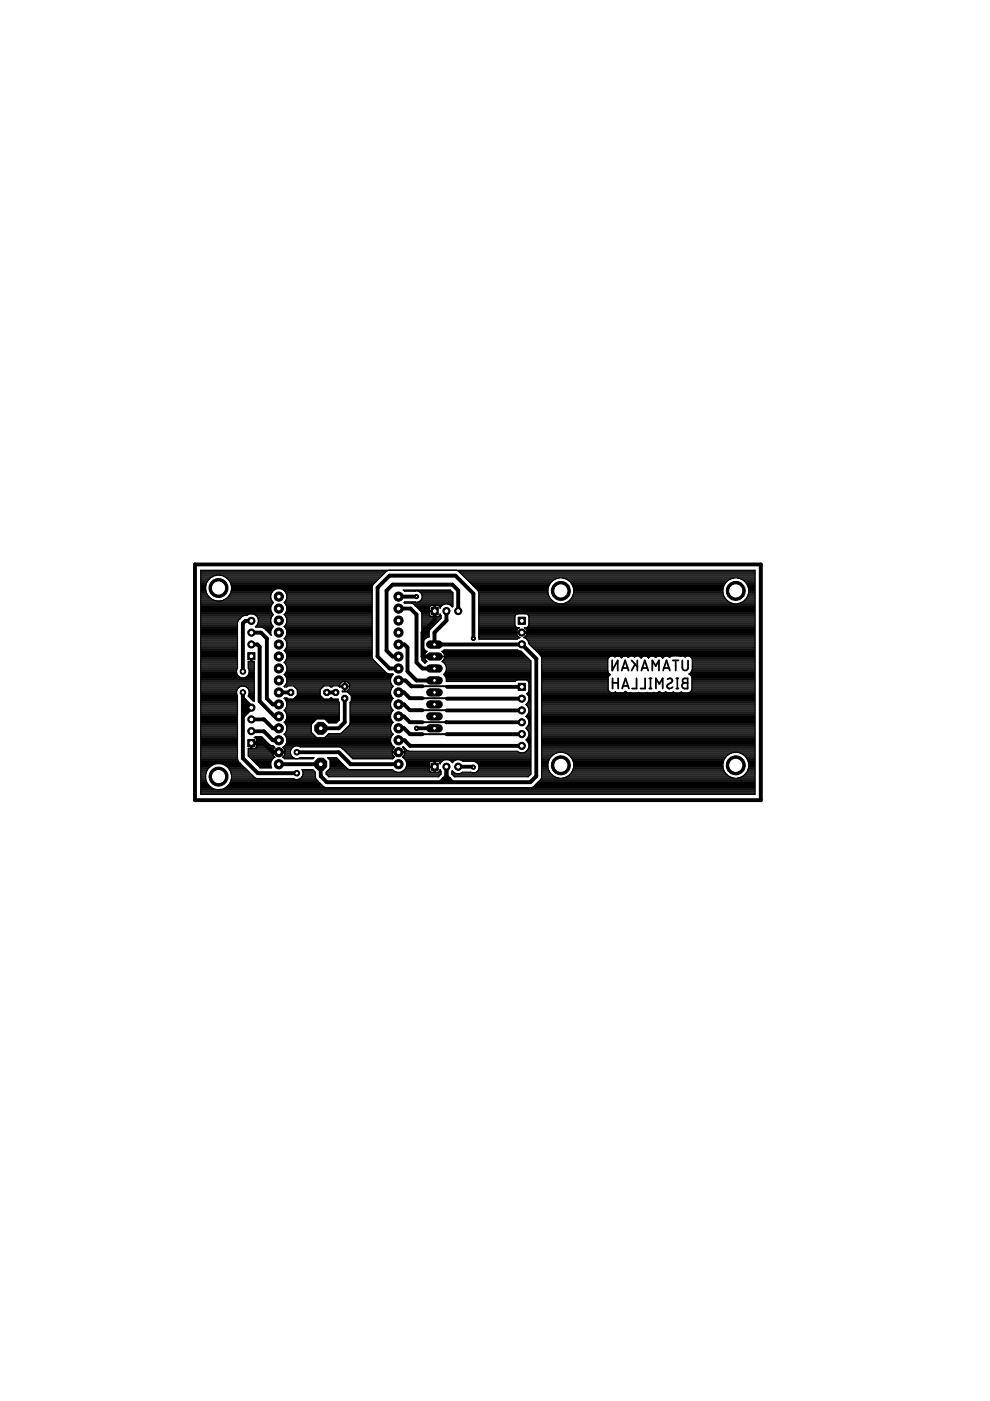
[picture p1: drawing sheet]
<svg xmlns="http://www.w3.org/2000/svg" width="210mm" height="297mm" viewBox="0 0 210 297" stroke-linecap="round" stroke-linejoin="round" font-family="sans-serif">
<g fill="none" stroke="#000" stroke-width=".38">
<path d="M129.8 140v2.2l1.2-2.2v2.2M129.9 144.8h1.2M129.9 143.8v2.2M131.1 143.8v2.2M131.8 142.2l.7-2.2 .8 2.2M131.9 146l.7-2.2 .7 2.2M132 141.6h1.1M132.1 145.4h1.1M133.9 140l1.2 1.3M134.6 140.8l-.7 1.4M135 143.8v2.2h-1M135.1 140v2.2"/>
<path d="M136 142.2l.7-2.2 .7 2.2M136.2 141.6h1.1M136.8 143.8v2.2h-1M137.7 146h.5M137.7 143.8h.5M137.9 143.8v2.2M138.3 142.2v-2.2l.7 1.2 .7-1.2v2.2M139.1 146v-2.2l.7 1.2 .7-1.2v2.2M140.6 142.2l.7-2.2 .7 2.2M140.8 141.6h1M141.5 144a.54 .54 0 0 1 .9-.1 .54 .54 0 0 1-.1 .8l-.6 .4a.54 .54 0 0 0-.1 .8 .54 .54 0 0 0 .8-.1l.2-.1M142.7 140h1.1"/>
<path d="M143.3 140v2.2M143.4 146h.4M143.4 143.8h.4M143.6 143.8v2.2M144.7 140v1.6a.6 .6 0 0 0 .6 .6 .6 .6 0 0 0 .6-.6v-1.6M144.9 143.9l.9-.1v2.2h-.6a.6 .6 0 0 1-.6-.6 .6 .6 0 0 1 .6-.6l-.3-.1-.2-.3zM145.2 144.8h.6"/>
</g>
<g fill="none" stroke="#000" stroke-width=".83">
<path d="M41.3 119.7h120v50h-120zM53.3 131.6h-1.3l-.5 .6v10.2M53.3 134.1h2l1.3 1.3v12.7l1.2 1.3h1.3M53.3 136.6h1.3l.5 .5v11.6l3.1 3.2h.9M84.5 129h2.5l1.3 1.3v10.2l1.3 1.2h2.5M84.5 136.7h1.3l.6 .6v5.1l1.9 1.9h3.8M84.5 126.5h3.8M92.2 129.6v1.9l-2.6 2.6v5.1h2.5M94.7 129.6v2l-2.6 2.5v2.6l18.5-.1 3.1 3.1v24.9l-1.3 1.2h-43.1l-1.3-1.2v-2.6h-8.9M97.2 129.6v-4.4l-1.3-1.2h-12.7l-1.2 1.2v12.7l1.2 1.3h1.3M100.4 135.4v-9.5l-3.8-3.9h-14l-2.5 2.6v14.6l2.5 2.5h1.9M51.5 146.8v14l3.2 3.1h8.2"/>
<path d="M51.5 148.3l1.8 1.7M51.5 148.1l1.8 1.8v.2l-1.8 1.8M51.5 149.4h1.1l.7 .6M51.6 150h1.7M52.7 150l-1.2 1.3M53.2 157.6l2.7-.1 1.9 2h1.3M53.3 150l-1.8 1.8M53.3 152.5h2.7l1.8 1.9h1.3M53.3 155h.1M53.3 155h2.6l1.9 2h1.3M59.1 146.8h2.6M62.9 159.5h8.9l2.6 2.5h10.1"/>
<path d="M69.3 146.8h1.9M73.1 148.1v5l-1.3 1.3h-3.8M84.5 149.4h1.2l1.2 1.2h2.7M84.5 144.3h1.5l1.2 1.2h2.4M84.5 154.4h1.2l1.2 1.3h2.7M84.5 157h1.3l1.2 1.1h23.6M84.5 146.8h1.2l1.2 1.2h2.7M84.5 151.9h1.2l1.2 1.2h2.7M88.3 154.4h3.8M94.7 153.1h.1M94.7 153.1h15.9M94.7 150.6h15.9"/>
<path d="M94.7 148.1h15.9M94.8 145.6h15.8M110.6 155.6l-15.9 .1M93.4 165.8l1.3-1.2 1.2 1.2M94 165.2h1.3l-.6 .6M94.7 162.6v2.5M97.2 162.6l3.2 .1"/>
</g>
<g fill="none" stroke="#000" stroke-width=".25">
<path d="M42.6 129.5h14.8M42.6 135h7.8M42.6 127.9h15.2M42.6 127.7h15.3M42.6 120.9h117.5v47.5h-117.5zM42.6 130.1h15.2M42.6 124.8h1M42.6 133h7.8M42.6 127.4h15.1M42.6 122.6h2M42.6 139.9h7.8M42.6 139.7h7.8"/>
<path d="M42.6 139.4h7.8M42.6 139.2h7.8M42.6 139h7.8M42.6 138.8h7.8M42.6 138.6h7.8M42.6 138.3h7.8M42.6 138.1h7.8M42.6 137.9h7.8M42.6 137.7h7.8M42.6 137.4h7.8M42.6 137.2h7.8M42.6 137h7.8"/>
<path d="M42.6 136.8h7.8M42.6 136.5h7.8M42.6 136.3h7.8M42.6 136.1h7.8M42.6 135.9h7.8M42.6 135.7h7.8M42.6 135.4h7.8M42.6 135.2h7.8M42.6 134.8h7.8M42.6 134.6h7.8M42.6 134.3h7.8M42.6 134.1h7.8"/>
<path d="M42.6 133.9h7.8M42.6 133.7h7.8M42.6 133.5h7.8M42.6 133.2h7.8M42.6 132.8h7.8M42.6 132.6h7.8M42.6 132.3h7.8M42.6 132.1h7.8M42.6 131.9h7.8M42.6 131.7h7.9M42.6 131.4h8M42.6 131.2h8.2"/>
<path d="M42.6 131h8.4M42.6 130.8h8.7M42.6 130.6h9M42.6 130.3h9.9M42.6 129.9h15M42.6 129.7h14.9M42.6 129.2h14.8M42.6 129h14.8M42.6 128.8h14.8M42.6 128.6h14.9M42.6 128.3h15M42.6 128.1h15.1"/>
<path d="M42.6 127.2h2.7M42.6 127h2.3M42.6 126.8h2M42.6 126.6h1.7M42.6 126.3h1.5M42.6 126.1h1.4M42.6 125.9h1.3M42.6 125.7h1.2M42.6 125.5h1.1M42.6 125.2h1M42.6 125h1M42.6 124.6h1"/>
<path d="M42.6 124.3h1M42.6 124.1h1M42.6 123.9h1.1M42.6 123.7h1.2M42.6 123.4h1.3M42.6 123.2h1.4M42.6 123h1.5M42.6 122.8h1.7M42.6 122.3h2.3M42.6 122.1h2.7M42.6 121.9h38.6M42.6 121.7h38.8"/>
<path d="M42.6 121.5h39M42.6 121.2h39.2M42.6 121h39.5M44.1 123a2.83 2.83 0 0 0 0 3.4M44.1 126.4l1.2 .8M45.3 127.2l.7 .2M47.4 122.1l1.1 .9M47.4 122.1a2.77 2.77 0 0 0-3.3 .9M47.4 127.2l-.7 .2M47.4 122.1h33.5M47.4 127.2h10.2M47.8 122.3h32.9"/>
<path d="M47.8 127h9.7M48.1 122.6h32.4M48.1 126.8h9.3M48.3 126.6h9.1M48.3 122.8h32M48.5 123a2.75 2.75 0 0 1 0 3.4M48.5 126.4l-1.1 .8M48.5 126.3h8.9M48.5 123h31.5M48.7 123.2h31.1M48.7 126.1h8.7M48.8 123.4h30.8"/>
<path d="M48.8 125.9h8.7M48.9 125.7h8.7M48.9 123.7h30.5M49 123.9h30.1M49 125.5h8.8M49 125.2h9M49 124.1h30M49.1 124.8h29.8M49.1 125h9.2M49.1 124.6h29.8M49.1 124.3h29.8M50.8 131.2h.1"/>
<path d="M53 130.2l-.7 .3-.9 .2-.9 .8-.1 .4v9.7l-.2 .5M53.2 139.9h.2M53.2 139.7h.2M53.2 139.4h.2M53.6 130.2l.5 .2 .4 .4M54.1 130.3h3.9M54.3 132.8h3.6M54.3 130.6h3.4M54.5 132.6h3.2M54.5 130.8a1.5 1.5 0 0 1-.4 2.1l3.7 .1M54.5 130.8h3.1M54.6 132.3h3"/>
<path d="M54.7 131h2.8M54.7 132.1h2.8M54.7 131.2h2.7M54.8 131.9h2.6M54.8 131.7h2.6M54.8 131.4h2.6M55.5 133l.8 .5M56 133.2h1.6M56.3 133.5h1.3M56.3 133.5h.1M56.5 133.7h.9M56.7 133.9h.7"/>
<path d="M56.9 134.1h.5M57.1 134.3h.3M57.4 134.6h.1M57.4 131.2v.7l.6 .9a1.56 1.56 0 0 0-.5 1.9l-1.2-1.2M58.8 124.8a1.69 1.69 0 0 0-1.4 1.2 1.69 1.69 0 0 0 .6 1.8 1.63 1.63 0 0 0 0 2.5l-.6 .9M59.5 124.8a1.7 1.7 0 0 1 1.3 1.2 1.7 1.7 0 0 1-.6 1.8 1.63 1.63 0 0 1 0 2.5l.6 .9M60 125h18.9M60.2 125.2h18.7M60.3 137.9h18.6M60.3 130.3h18.6M60.3 135.4h18.6M60.3 132.8h18.6"/>
<path d="M60.3 127.7h18.6M60.4 127.9h18.5M60.4 133h18.5M60.4 135.2h18.5M60.4 130.1h18.5M60.4 138.1h18.5M60.5 125.5h18.4M60.5 137.7h18.4M60.5 130.6h18.4M60.5 135.7h18.4M60.5 132.6h18.4M60.6 132.5l-.4 .3a1.63 1.63 0 0 1 0 2.6l.4 .3"/>
<path d="M60.6 135.7l.2 .6M60.6 127.4h18.3M60.6 135h18.3M60.6 133.2h18.3M60.6 128.1h18.3M60.6 138.3h18.3M60.6 129.9h18.3M60.6 137.4h18.3M60.6 130.8h18.3M60.6 125.7h18.3M60.6 135.9h18.3M60.6 132.3h18.3"/>
<path d="M60.6 127.2h18.3M60.7 139.9h18.4M60.7 128.3h18.2M60.7 138.6h18.2M60.7 134.8h18.2M60.7 133.5h18.2M60.7 129.7h18.2M60.7 125.9h18.2M60.7 137.2h18.2M60.7 136.1h18.2M60.7 132.1h18.2M60.7 131h18.2"/>
<path d="M60.7 139.7h18.3M60.7 128.6h18.2M60.7 127h18.2M60.8 134.6h18.1M60.8 133.7h18.1M60.8 129.5h18.1M60.8 138.8h18.1M60.8 126.1h18.1M60.8 131.2v.7l-.2 .6M60.8 136.3v.7M60.8 137l-.6 .9a1.63 1.63 0 0 1 0 2.6l.4 .3M60.8 139.4h18.1"/>
<path d="M60.8 139.2h18.1M60.8 139h18.1M60.8 137h18.1M60.8 136.8h18.1M60.8 136.5h18.1M60.8 136.3h18.1M60.8 134.3h18.1M60.8 134.1h18.1M60.8 133.9h18.1M60.8 131.9h18.1M60.8 131.7h18.1M60.8 131.4h18.1"/>
<path d="M60.8 131.2h18.1M60.8 129.2h18.1M60.8 129h18.1M60.8 128.8h18.1M60.8 126.8h18.1M60.8 126.6h18.1M60.8 126.3h18.1M78.9 124.4v15l.2 .4 2.9 2.9 1.4 .3M82.4 120.9l-.4 .2-2.9 2.9-.2 .4M85.6 125.2h10M85.7 127.7h10.3M87.3 127.9l.7 .5"/>
<path d="M87.7 128.1h6.6M88 128.3h5.8M88 128.4h.1M88 128.4l1 .9M88.1 127.7l-2.3-.1-.2 .2 .2 .1h10.2M88.2 128.6h2.9M88.4 128.8h2.6M88.6 129h2.4M88.9 129.2h2.1M88.9 125.5h6.9M89 129.3l.3 .4M89 129.3h.1"/>
<path d="M89 127.4h7M89.2 125.7h6.8M89.3 127.2h6.7M89.3 129.7l.2 .4v9.9l.6 .6M89.3 129.7h2.7M89.3 125.9h6.7M89.4 129.9h1.6M89.4 127h6.6M89.5 130.1h1.5M89.5 133h2.1M89.5 139.9h.7M89.5 139.7h.6"/>
<path d="M89.5 139.4h.5M89.5 139.2h2.6M89.5 139h.5M89.5 138.8h.5M89.5 138.6h.6M89.5 138.3h.8M89.5 138.1h1M89.5 137.9h.7M89.5 137.7h.5M89.5 137.4h.3M89.5 137.2h.2M89.5 137h.1"/>
<path d="M89.5 136.8h.1M89.5 136.5h.1M89.5 136.3h.1M89.5 136.1h.2M89.5 135.9h.3M89.5 135.7h.4M89.5 135.4h.6M89.5 135.2h.9M89.5 134.8h1.5M89.5 134.6h1.5M89.5 134.3h1.5M89.5 134.1h1.5"/>
<path d="M89.5 133.9h1.5M89.5 133.7h1.6M89.5 133.5h1.7M89.5 133.2h1.9M89.5 132.8h2.3M89.5 132.6h2.6M89.5 132.3h2.8M89.5 132.1h3M89.5 131.9h3.2M89.5 131.7h3.4M89.5 131.4h3.7M89.5 131.2h3.9"/>
<path d="M89.5 131h4M89.5 130.8h4M89.5 130.6h1.6M89.5 130.3h1.5M89.5 126.1h6.5M89.5 126.8h6.5M89.5 126.6h6.5M89.5 126.3h6.5M89.6 136.3v.7M89.6 137l.3 .6 .7 .5M90 139.1h.1M90 139.1h2.1v.2h-2.1l.1 .4"/>
<path d="M90.1 139.7l.5 .6-.6 .2M90.6 138.1l-.5 .4-.1 .6M90.9 135l-.6 .3-.4 .4-.3 .6M91 133.9v1.1h-1.5M91 130.4v-.7h1.3v1h.7l.2-.1M91 130.4l.1 .2M91.1 128.6l.3-.2h.6v2.3h-.6l-.3-.1M91.1 128.6l-.1 .8M91.2 133.5l-.2 .4M92 130.1h.3M92 130.6h.3M92 130.3h.3"/>
<path d="M92 129.9h.3M92 129.2h.3M92 129h.3M92 128.8h.3M92 128.6h.3M92.2 139.2h19.4M93.2 128.6l.1 .4a1.49 1.49 0 0 1 2.6-.3l.1-.1M93.2 128.6l-.2-.2h-.7v1l-3.2 .1M93.2 130.6h.3M93.2 128.6h.4M93.3 130.4v-.2l.2 .3M93.3 130.4l-.1 .2"/>
<path d="M93.3 130.3h.1M93.3 128.8h.1M93.5 130.5v.6l-2.3 2.4M93.7 138.1l.3 .3M93.7 138.1l.5-.3h15.5l.8 .3 2.1 2v24M93.7 138.1h16.8M94 138.3h16.7M94 138.4l.3 .7M94.1 139.9h18.2M94.1 137.9h15.7M94.1 138.6h16.9M94.2 139.7l-.5 .6 .7 .5 .2 .6"/>
<path d="M94.2 139.7h17.9M94.2 138.8h17M94.3 139.4h17.6M94.3 139.1h-2.1v.2h2.1l-.1 .4M94.3 139.1h.1M94.3 139h17.1M95.1 128.1h.9M95.5 128.3h.5M95.8 128.6h.2M96 125.7l-.5-.6h-10l.3 .2h2.2a1.2 1.2 0 0 1 1.5 .9 1.2 1.2 0 0 1-.9 1.5M96 125.7v2.9M96.8 120.9l.4 .2 4.1 4.1"/>
<path d="M97 121h63.1M97.4 121.2h62.7M97.6 121.5h62.5M97.8 121.7h62.3M98 121.9h62.1M98.3 122.1h61.8M98.5 122.3h61.6M98.7 122.6h19.7M98.9 122.8h18.8M99.1 123h18.2M99.4 123.2h17.7M99.6 123.4h17.3"/>
<path d="M99.8 123.7h16.9M100 123.9h16.5M100.2 124.1h16.2M100.5 124.3h15.8M100.7 124.6h15.5M100.9 124.8h15.3M101.1 125h15.1M101.3 125.2l.2 .4v9.4M101.3 125.2h14.9M101.5 125.5h14.7M101.5 129.5h58.6M101.5 135h8.4"/>
<path d="M101.5 127.9h16.6M101.5 127.7h16.1M101.5 130.1h58.6M101.5 133h8M101.5 127.4h15.7M101.5 134.8h8.2M101.5 134.6h8.1M101.5 134.3h8M101.5 134.1h9M101.5 133.9h8M101.5 133.7h8.1M101.5 133.5h8.2"/>
<path d="M101.5 133.2h8.4M101.5 132.8h7.8M101.5 132.6h7.7M101.5 132.3h7.7M101.5 132.1h7.7M101.5 131.9h7.7M101.5 131.7h7.7M101.5 131.4h7.7M101.5 131.2h7.7M101.5 131h7.7M101.5 130.8h7.7M101.5 130.6h7.7"/>
<path d="M101.5 130.3h7.9M101.5 129.9h58.6M101.5 129.7h58.6M101.5 129.2h58.6M101.5 129h58.6M101.5 128.8h58.6M101.5 128.6h58.6M101.5 128.3h58.6M101.5 128.1h58.6M101.5 127.2h15.5M101.5 127h15.3M101.5 126.8h15.1"/>
<path d="M101.5 126.6h15M101.5 126.3h14.9M101.5 126.1h14.8M101.5 125.9h14.7M101.5 125.7h14.7M101.6 135.4h8.1M101.6 135.2h8.5M109.3 132.8l.4 .3h.4l-.5 .6M109.5 134.4l.1 .2M109.6 134.6l.6 .6-.6 .3h-8l-.1-.5M109.6 133.7l-.1 .3h1v.2h-1v.2M109.7 130.1l-.2 .1-.3 .5 .1 2.1"/>
<path d="M110.8 134.1h49.3M111.2 135.2h48.9M111.4 135h48.7M111.4 133.2h48.7M111.4 135l-.3 .2 .8 .6 .2 .5M111.5 130.1l.3 .1 .3 .5v1.8l-.1 .3M111.6 134.8h48.5M111.6 133.5h48.5M111.6 135.4h48.5M111.7 134.6l-.3 .4M111.7 133.7l.1 .3h-1v.2h1l-.1 .2M111.7 134.6h48.4"/>
<path d="M111.7 133.7h48.4M111.7 134.4v.2M111.8 134.3h48.3M111.8 133.9h48.3M111.8 133h48.3M111.8 135.7h48.3M111.9 130.3h48.2M112 135.9h48.1M112 132.8l-.5 .3h-.3l.5 .6M112 132.8h48.1M112.1 136.1h48M112.1 130.6h48"/>
<path d="M112.1 132.6h48M112.1 136.3v.2l2.6 2.5 .2 .4M112.1 136.3h48M112.1 132.3h48M112.1 132.1h48M112.1 131.9h48M112.1 131.7h48M112.1 131.4h48M112.1 131.2h48M112.1 131h48M112.1 130.8h48M112.2 136.5h47.9"/>
<path d="M112.4 136.8h47.7M112.6 137h47.5M112.9 137.2h47.2M113.1 137.4h47M113.3 137.7h46.8M113.5 137.9h46.6M113.7 138.1h46.4M114 138.3h46.1M114.2 138.6h45.9M114.4 138.8h45.7M114.6 139h45.5M114.8 139.2h14.5"/>
<path d="M114.9 139.4v25.4l-.2 .4M114.9 139.9h14M114.9 139.7h14M114.9 139.4h14.2M116.4 126.3a2.76 2.76 0 0 1 2.5-3.8 2.76 2.76 0 0 1 2.6 3.8M116.4 126.3a2.77 2.77 0 0 0 2.5 1.7 2.77 2.77 0 0 0 2.6-1.7M119.4 122.6h36.1M119.7 127.9h35.5M120.1 122.8h34.7M120.2 127.7h34.5M120.5 123h34M120.6 127.4h33.7"/>
<path d="M120.7 123.2h33.5M120.8 127.2h33.3M121 123.4h32.9M121.1 127h32.8M121.1 123.7h32.7M121.2 126.8h32.5M121.3 123.9h32.3M121.3 126.6h32.3M121.4 124.1h32.1M121.5 126.3h32M121.5 124.3h31.9M121.5 126.1h31.9"/>
<path d="M121.6 124.6h31.8M121.6 125.9h31.7M121.6 124.8h31.7M121.6 125.7h31.7M121.6 125.5h31.7M121.6 125.2h31.7M121.6 125h31.7M130.3 139.2h.2M131.2 139.1h.1M131.5 139.2h.5M131.7 139.4h.1M133 139.2h.4"/>
<path d="M133.4 139.2l-.2 .2-.4-.3h-.4l-.4 .2a.33 .33 0 0 1-.6-.1l-.5-.1-.5 .2a.93 .93 0 0 0-1.5 .5v2.3M133.4 139.2a.96 .96 0 0 1 1.1 .1 .91 .91 0 0 1 1.4 .2M134.4 139.2h.2M135.6 139.2h.6M135.9 139.4h.1M135.9 139.5h.1M136.2 139.2l.8-.1 .5 .4M136.2 139.2l-.3 .3M137.2 139.2h.6M137.5 139.4h.1M137.5 139.5h.1M138.8 139.2h.4"/>
<path d="M139 139.4a.97 .97 0 0 0-1.3-.1l-.2 .2M139 139.4l.7-.3h.4l.4 .4M139 139.4h.1M140.3 139.2h.5M140.5 139.4h.1M140.5 139.5h.1M141.8 139.2l-.7-.1-.6 .4M141.8 139.2l.2 .2 .5-.3 1.8 .1a.86 .86 0 0 1 1 .1 .93 .93 0 0 1 1.5 .5v2.1M141.8 139.2h.4M145.2 139.2h.2M146.4 139.2h13.7M146.6 139.4h13.5"/>
<path d="M146.7 139.7h13.4M146.8 139.9h13.3M153.4 126.3a2.77 2.77 0 0 1 2.6-3.8 2.77 2.77 0 0 1 2.6 3.8M153.4 126.3a2.78 2.78 0 0 0 2.6 1.7 2.78 2.78 0 0 0 2.6-1.7M156.5 122.6h3.6M156.8 127.9h3.3M157.2 122.8h2.9M157.4 127.7h2.7M157.6 123h2.5M157.7 127.4h2.4M157.8 123.2h2.3M157.9 127.2h2.2"/>
<path d="M158.1 123.4h2M158.2 127h1.9M158.2 123.7h1.9M158.3 126.8h1.8M158.4 123.9h1.7M158.4 126.6h1.7M158.5 124.1h1.6M158.6 126.3h1.5M158.6 124.3h1.5M158.6 126.1h1.5M158.6 124.6h1.5M158.7 125.9h1.4"/>
<path d="M158.7 124.8h1.4M158.7 125.7h1.4M158.7 125.5h1.4M158.7 125.2h1.4M158.7 125h1.4M42.6 140.5h7.8M42.6 157.6h7.8M42.6 157.4h7.8M42.6 158.1h7.8M42.6 144.1h11.3M42.6 146.6h7.6M42.6 145.4h11.3"/>
<path d="M42.6 145.7h8.2M42.6 158.3h7.8M42.6 159.9h7.8M42.6 159.7h7.8M42.6 159.4h7.8M42.6 159.2h7.8M42.6 159h7.8M42.6 158.8h7.8M42.6 158.5h7.8M42.6 157.9h7.8M42.6 157.2h7.8M42.6 157h7.8"/>
<path d="M42.6 156.8h7.8M42.6 156.5h7.8M42.6 156.3h7.8M42.6 156.1h7.8M42.6 155.9h7.8M42.6 155.7h7.8M42.6 155.4h7.8M42.6 155.2h7.8M42.6 155h7.8M42.6 154.8h7.8M42.6 154.5h7.8M42.6 154.3h7.8"/>
<path d="M42.6 154.1h7.8M42.6 153.9h7.8M42.6 153.6h7.8M42.6 153.4h7.8M42.6 153.2h7.8M42.6 153h7.8M42.6 152.8h7.8M42.6 152.5h7.8M42.6 152.3h7.8M42.6 152.1h7.8M42.6 151.9h7.8M42.6 151.7h7.8"/>
<path d="M42.6 151.4h7.8M42.6 151.2h7.8M42.6 151h7.8M42.6 150.8h7.8M42.6 150.6h7.8M42.6 150.3h7.8M42.6 150.1h7.8M42.6 149.9h7.8M42.6 149.7h7.8M42.6 149.4h7.8M42.6 149.2h7.8M42.6 149h7.8"/>
<path d="M42.6 148.8h7.8M42.6 148.5h7.8M42.6 148.3h7.8M42.6 148.1h7.8M42.6 147.9h7.8M42.6 147.7h7.8M42.6 147.4h7.7M42.6 147.2h7.6M42.6 147h7.6M42.6 146.8h7.6M42.6 146.3h7.6M42.6 146.1h7.7"/>
<path d="M42.6 145.9h7.9M42.6 145.2h11.3M42.6 145h11.3M42.6 144.8h11.3M42.6 144.5h11.3M42.6 144.3h11.3M42.6 143.9h11.3M42.6 143.7h8.5M42.6 143.4h8.1M42.6 143.2h7.9M42.6 143h7.7M42.6 142.8h7.6"/>
<path d="M42.6 142.6h7.6M42.6 142.3h7.6M42.6 142.1h7.6M42.6 141.9h7.6M42.6 141.7h7.7M42.6 141.4h7.8M42.6 141.2h7.8M42.6 141h7.8M42.6 140.8h7.8M42.6 140.3h7.8M42.6 140.1h7.8M50.2 142.1a1.36 1.36 0 0 0 1.3 1.6 1.36 1.36 0 0 0 1.3-1.6"/>
<path d="M50.2 146.5l.2 1.1v13.4M51.2 145.5l-.8 .5-.2 .5M51.8 145.5l.5 .2M51.9 143.7h2M52.2 145.7h1.7M52.3 145.7l.3 .3 .2 .5M52.3 143.4h1.6M52.5 145.9h1.4M52.5 143.2h1.4M52.6 140.5h1.3M52.6 159.9h5.2M52.6 159.7h5.2"/>
<path d="M52.6 159.4h6.4M52.6 159.2h5.2M52.6 159h5.3M52.6 158.8h5.4M52.6 141.4h1.3M52.6 141.2h1.3M52.6 141h1.3M52.6 140.8h1.3M52.6 140.3h1.3M52.7 146.1h1.2M52.7 141.7h1.2M52.7 147.4h1.2"/>
<path d="M52.7 143h1.2M52.7 147.7h1.2M52.7 146.3h1.2M52.7 141.9h1.2M52.8 147.2h1.1M52.8 142.8h1.1M52.8 142.1l-.2-.5v-1.3h.6v-1h.2v1h.5v8.4l-.3-.2h.3M52.8 146.5l-.2 1.1 1 1M52.8 146.6h1.1M52.8 147h1.1M52.8 146.8h1.1M52.8 142.6h1.1"/>
<path d="M52.8 142.3h1.1M52.8 142.1h1.1M52.9 147.9h1M53.1 148.1h.8M53.2 158.1h.2M53.2 158.3h.2M53.2 158.5h.2M53.2 157.9h.2M53.2 140.1h.2M53.4 148.3h.5M54.1 156.3h1.5M54.3 158.5h3.9"/>
<path d="M54.4 156.5v.2M54.4 156.5l-.5-.1 .3-.2h1.3l1.7 1.7 .4 .2M54.4 156.5h1.4M54.4 158.1h3.4l.5 .4-.4 .5M54.4 158.3v.2M54.4 156.7v.7M54.4 157.6v.7M54.4 158.3h3.7M54.4 157.9h2.7M54.4 157.2h2.1M54.4 157h1.9M54.4 156.8h1.6"/>
<path d="M56.7 157.4h-3.3v1.3h.7l.3-.2M56.9 157.6h-3.7v1.1h-.6v1.6l2.5 2.5h2.5l-.2-.4v-.7M57.9 159l-.1 .4h1.2v.2h-1.2l.4 .9M59.2 159.4h2.4M60.1 158.5h1.9M60.2 158.3h2.1M60.2 143l.4 .3 .2 .6M60.2 158.8h1.6M60.2 143h23.2M60.3 155.7h6.1M60.3 148.1h.7M60.3 153.2h6.1"/>
<path d="M60.3 150.6h11.6M60.3 140.5h19.5M60.3 145.4h.7M60.4 159l.1 .4h-1.3v.2h1.3l-.1 .4-.4 .5M60.4 158.1h22.8M60.4 159h1.3M60.4 140.3h19.2M60.4 159.9h1.2M60.4 153h6.2M60.4 150.8h11.5M60.4 159.2h1.2M60.4 155.9h6.2"/>
<path d="M60.5 159.7h1.1M60.5 143.2h22.6M60.5 142.8h21.6M60.5 155.4h5.7M60.5 148.3h11.2M60.5 153.4h5.6M60.5 150.3h11.4M60.6 145.2l-.4 .3 .2 .2h.4l.3-.3h1.1l.9 .8v1.2l-.9 .8h-1.1l-.3-.2-.6 .1 .4 .3 .2 .6M60.6 150.3l-.4 .3a1.61 1.61 0 0 1 0 2.5l.4 .4M60.6 153.5l.2 .6M60.6 140.8l.2 .6M60.6 145.2h11.4"/>
<path d="M60.6 140.8h19.4M60.6 157.9h22.4M60.6 152.8h6.2M60.6 151h11.3M60.6 140.1h18.8M60.6 156.1h6.2M60.6 155.2h5.4M60.6 148.5h11.1M60.6 143.4h22.4M60.6 142.6h21.2M60.6 153.6h5.4M60.6 150.1h11.3"/>
<path d="M60.6 145h11.5M60.6 141h19.7M60.7 157.6h22.3M60.7 156.3h6.4M60.7 152.5h6.3M60.7 151.2h11.2M60.7 143.7h22.2M60.7 142.3h20.9M60.7 155h5.3M60.7 153.9h5.3M60.7 149.9h11.2M60.7 148.8h11.1"/>
<path d="M60.7 157.4h22.2M60.7 144.8h11.7M60.7 141.2h19.8M60.8 152.3h11.1M60.8 151.4h11.1M60.8 156.5h22M60.8 143.9h22M60.8 142.1h20.6M60.8 144.1h22M60.8 154.1v.6l-.2 .7-.4 .3a1.69 1.69 0 0 1-.2 2.8l.4 .5M60.8 141.4v.7l-.6 .9M60.8 143.9v.7l-.2 .6"/>
<path d="M60.8 149v.7M60.8 149.7l-.2 .6M60.8 157.2h22M60.8 157h22M60.8 156.8h22M60.8 154.8h5.2M60.8 154.5h5.2M60.8 154.3h5.2M60.8 154.1h5.2M60.8 152.1h11.1M60.8 151.9h11.1M60.8 151.7h11.1"/>
<path d="M60.8 149.7h11.1M60.8 149.4h11.1M60.8 149.2h11.1M60.8 149h11.1M60.8 144.5h11.8M60.8 144.3h22M60.8 141.9h20.4M60.8 141.7h20.1M60.8 141.4h19.9M61.6 159.2a1.37 1.37 0 0 0 .6 1.4 1.37 1.37 0 0 0 1.5 0h2.9l-.3 .3h-5.9l-.4-.4M62.3 145.4h6.4M62.3 148.1h6.3"/>
<path d="M62.5 145.7h5.9M62.5 147.9h5.9M62.7 145.9h5.5M62.8 147.7h5.4M62.9 146.1h5.1M63 147.4h4.9M63.1 146.6h4.8M63.1 147.2h4.8M63.1 147h4.8M63.1 146.8h4.8M63.1 146.3h4.8M63.6 158.3h19.9"/>
<path d="M63.7 158.3a1.38 1.38 0 0 0-2.1 .9M68.9 156.3h14M69 152.5h2.9M69.2 156.1h13.8M69.2 152.8h2.6M69.4 155.9h13.8M69.4 153h2.2M69.6 155.7h13.7M69.6 153.2h1.8M69.9 145.4h.7M69.9 148.1h.6M71.8 145.4h11.5"/>
<path d="M72 145.7h.1M72 145.5v-.4l.6-.6h.4v2.1M72 158.3l.5 .2M72.3 155.4h10.8M72.5 158.5l2.3 2.4h8.4l.5-.4M72.5 158.5h11M72.6 146.6h10.2M72.6 155.2h10.4M72.6 146.6v.1h1.1l.8 .8v1.2l-.3 .2v4.5l-.2 .4-1.5 1.6-.5 .2h-2.3l-.9 .8h-1.6l-1.2-1.1v-1.7l1.2-1.2h1.6l.9 .9h1.6l.6-.6v-3.8l-.2-.2v-.5h-1.1l-.3-.2h-.2l-.3 .2h-1.1l-.8-.8v-1.2l.8-.8h1.1l.3 .3h.2l.3-.3h1.2l.2 .3 2.1-.1v.4l-.6 .6M72.7 158.8h10.7M72.9 155h10M72.9 159h10.3"/>
<path d="M73 145.7h.2M73 146.3h.2M73 146.1h.2M73 145.9h.2M73 145.2h.2M73 145h.2M73 144.8h.2M73 144.5h.2M73.1 154.8h9.7M73.1 159.2h10.1M73.3 154.5h9.5M73.4 159.4h11"/>
<path d="M73.5 154.3h9.3M73.6 159.7h9.6M73.6 144.5h9.2M73.7 154.1h9.1M73.7 146.8h9.1M73.8 146.3h9.1M73.8 144.8h9.1M73.8 159.9h9.4M74 153.9h8.9M74 147h8.8M74 146.1h9M74 145h9"/>
<path d="M74.1 153.6h8.9M74.1 145.5v-.4l-.6-.6h-.3v2.1M74.1 145.7h9.1M74.1 145.9h8.9M74.1 145.2h9M74.2 153.4h8.9M74.2 147.2h8.6M74.2 153.2h9.1M74.2 153h9M74.2 152.8h8.8M74.2 152.5h8.7M74.2 152.3h8.6"/>
<path d="M74.2 152.1h8.6M74.2 151.9h8.6M74.2 151.7h8.6M74.2 151.4h8.6M74.2 151.2h8.7M74.2 151h8.8M74.2 150.8h9M74.2 150.6h9.1M74.2 150.3h8.9M74.2 150.1h8.8M74.2 149.9h8.7M74.2 149.7h8.6"/>
<path d="M74.2 149.4h8.6M74.2 149.2h8.6M74.2 149h8.6M74.4 148.8h8.5M74.4 147.4h8.5M74.5 148.5h8.5M74.5 148.3h8.6M74.5 148.1h8.8M74.5 147.9h8.7M74.5 147.7h8.5M82.8 149v.7M82.8 154.1v.6l.3 .7 .3 .3a1.68 1.68 0 0 0-.3 2.2"/>
<path d="M82.8 149.7l.3 .6M83.1 145.2l.3 .3a1.63 1.63 0 0 0 0 2.6l-.3 .3-.3 .6M83.1 150.3l.3 .3a1.61 1.61 0 0 0 0 2.5l-.3 .4M83.1 153.5l-.3 .6M83.1 157.9l.6 .6-.5 .5M83.2 159v.4h1.2v.2h-1.2v.4l.5 .5M83.4 143a1.66 1.66 0 0 0-.3 2.2M84.6 159.4h25.3M85.4 158.5h.3M85.6 158.8h.4M85.7 159l.2 .4h-1.3v.2h1.3l-.2 .6-.4 .3M85.7 159h.5"/>
<path d="M85.8 159.9h26.8M85.8 159.2h.8M85.9 159.7h26.7M89.6 140.1h.8M89.8 140.3h.6M93.9 140.3h18.7M93.9 140.1h18.6M94 143l.6 .9M94 143h18.6M94.1 140.5h18.5M94.3 143.2h18.3M94.3 142.8h18.3"/>
<path d="M94.4 140.8h18.2M94.4 143.4h18.2M94.4 142.6h18.2M94.5 141h18.1M94.5 143.7h18.1M94.5 142.3h18.1M94.6 141.2h18M94.6 143.9h18M94.6 142.1h18M94.6 144.1h18M94.6 143.9v.6h14.7l.4-.4M94.6 141.4v.6l-.6 1"/>
<path d="M94.6 144.3h14.8M94.6 141.9h18M94.6 141.7h18M94.6 141.4h18M111.4 159.4h1.2M111.5 151.9a1.51 1.51 0 0 1 0 2.5l.4 .4M111.5 151.9h1.1M111.5 144.1l.3 .2 .3 .4M111.5 154.3h1.1M111.5 149.4h1.1M111.6 157h1M111.6 156.8h1"/>
<path d="M111.7 159.2h.9M111.7 154.5h.9M111.7 149.2h.9M111.7 152.1h.9M111.7 151.7h.9M111.8 154.1h.8M111.8 149.7h.8M111.8 147l-.1 .1a1.43 1.43 0 0 1-.2 2.3 1.52 1.52 0 0 1 0 2.5M111.8 156.5h.8M111.8 147.2h.8M111.8 147h.8M111.8 157.2h.8"/>
<path d="M111.9 159h.7M111.9 154.8h.7M111.9 149h.7M111.9 144.3h.7M111.9 159a1.48 1.48 0 0 1-2.2 .3h-23l-.4-.2-.8-.8-.2 .2 .4 .5M111.9 154.8a1.5 1.5 0 0 1-.4 2.1 1.48 1.48 0 0 1 .4 2.1M111.9 152.3h.7M111.9 151.4h.7M112 153.9h.6M112 149.9h.6M112 157.4h.6M112 156.3h.6"/>
<path d="M112 147.4h.6M112 158.8h.6M112 155h.6M112 148.8h.6M112 152.5h.6M112 151.2h.6M112 153.6h.6M112 150.1h.6M112 146.8h.6M112.1 157.6h.5M112.1 156.1h.5M112.1 147.7h.5"/>
<path d="M112.1 144.5h.5M112.1 158.5h.5M112.1 155.2h.5M112.1 148.5h.5M112.1 152.8h.5M112.1 151h.5M112.1 146.6h.5M112.1 153.4h.5M112.1 150.3h.5M112.1 158.1h.5M112.1 144.7v1.8l-.3 .5M112.1 145.4h.5"/>
<path d="M112.1 145.7h.5M112.1 158.3h.5M112.1 157.9h.5M112.1 155.9h.5M112.1 155.7h.5M112.1 155.4h.5M112.1 153.2h.5M112.1 153h.5M112.1 150.8h.5M112.1 150.6h.5M112.1 148.3h.5M112.1 148.1h.5"/>
<path d="M112.1 147.9h.5M112.1 146.3h.5M112.1 146.1h.5M112.1 145.9h.5M112.1 145.2h.5M112.1 145h.5M112.1 144.8h.5M114.9 140.5h14M114.9 157.6h45.2M114.9 157.4h45.2M114.9 158.1h45.2M114.9 144.1h14"/>
<path d="M114.9 146.6h14.2M114.9 145.4h14M114.9 145.7h14M114.9 158.3h45.2M114.9 159.9h2.6M114.9 159.7h3.1M114.9 159.4h45.2M114.9 159.2h45.2M114.9 159h45.2M114.9 158.8h45.2M114.9 158.5h45.2M114.9 157.9h45.2"/>
<path d="M114.9 157.2h45.2M114.9 157h45.2M114.9 156.8h45.2M114.9 156.5h45.2M114.9 156.3h45.2M114.9 156.1h45.2M114.9 155.9h45.2M114.9 155.7h45.2M114.9 155.4h45.2M114.9 155.2h45.2M114.9 155h45.2M114.9 154.8h45.2"/>
<path d="M114.9 154.5h45.2M114.9 154.3h45.2M114.9 154.1h45.2M114.9 153.9h45.2M114.9 153.6h45.2M114.9 153.4h45.2M114.9 153.2h45.2M114.9 153h45.2M114.9 152.8h45.2M114.9 152.5h45.2M114.9 152.3h45.2M114.9 152.1h45.2"/>
<path d="M114.9 151.9h45.2M114.9 151.7h45.2M114.9 151.4h45.2M114.9 151.2h45.2M114.9 151h45.2M114.9 150.8h45.2M114.9 150.6h45.2M114.9 150.3h45.2M114.9 150.1h45.2M114.9 149.9h45.2M114.9 149.7h45.2M114.9 149.4h45.2"/>
<path d="M114.9 149.2h45.2M114.9 149h45.2M114.9 148.8h45.2M114.9 148.5h45.2M114.9 148.3h45.2M114.9 148.1h45.2M114.9 147.9h45.2M114.9 147.7h45.2M114.9 147.4h45.2M114.9 147.2h45.2M114.9 147h45.2M114.9 146.8h14.5"/>
<path d="M114.9 146.3h14.1M114.9 146.1h14M114.9 145.9h14M114.9 145.2h14M114.9 145h14M114.9 144.8h14M114.9 144.5h14M114.9 144.3h14M114.9 143.9h14M114.9 143.7h14M114.9 143.4h14.1M114.9 143.2h14.3"/>
<path d="M114.9 143h14.4M114.9 142.8h14.2M114.9 142.6h14M114.9 142.3h14M114.9 142.1h14M114.9 141.9h14M114.9 141.7h14M114.9 141.4h14M114.9 141.2h14M114.9 141h14M114.9 140.8h14M114.9 140.3h14"/>
<path d="M114.9 140.1h14M119.8 159.7h35.3M120.3 159.9h34.3M128.9 142.3h.1M128.9 142.1l.1 .6 .4 .3M128.9 142.6h.1M128.9 143.6v2.6M128.9 146.2a1.06 1.06 0 0 0 1.6 .6M129.4 143h.1M129.4 143l-.5 .6M130.4 146.8h.2M130.5 146.8l.4 .1 .6-.1a.86 .86 0 0 0 1.1-.2 1.05 1.05 0 0 0 1.2 .3l4.8-.1a.91 .91 0 0 0 1.2-.2 .94 .94 0 0 0 1.3 .1l.5 .2"/>
<path d="M132.4 146.8h.5M139.6 146.8h.4M141 146.8h.3M141.6 146.9h.1M142.1 146.9h.1M142.6 146.8h.3M142.9 146.8l-1.3 .1M142.9 146.8a1.52 1.52 0 0 0 1.5-.1l.4 .2 1.5-.1M144.4 146.8h.2M146.2 143h13.9M146.2 142.8h13.9M146.3 146.8h13.8"/>
<path d="M146.5 142.6l-.5 .3 .6 .4 .1 .3M146.5 142.6h.1M146.5 143.2h13.6M146.5 142.6h13.6M146.5 146.6h13.6M146.6 142.3h13.5M146.6 146.3h13.5M146.6 143.4h13.5M146.7 144.1h13.4M146.7 145.4h13.4M146.7 145.7h13.4M146.7 146.2l-.4 .6"/>
<path d="M146.7 143.6v2.6M146.7 146.1h13.4M146.7 145.9h13.4M146.7 145.2h13.4M146.7 145h13.4M146.7 144.8h13.4M146.7 144.5h13.4M146.7 144.3h13.4M146.7 143.9h13.4M146.7 143.7h13.4M146.7 142.1h13.4M146.8 140.5h13.3"/>
<path d="M146.8 141.9l-.3 .7M146.8 141.9h13.3M146.8 141.7h13.3M146.8 141.4h13.3M146.8 141.2h13.3M146.8 141h13.3M146.8 140.8h13.3M146.8 140.3h13.3M146.8 140.1h13.3M156.9 159.7h3.2M157.4 159.9h2.7M42.6 162.8h1.7"/>
<path d="M42.6 163.7h1.2M42.6 167h2.3M42.6 161.9h8.4M42.6 165h1M42.6 168.3h117.5M42.6 168.1h117.5M42.6 167.9h117.5M42.6 167.7h117.5M42.6 167.4h117.5M42.6 167.2h2.7M42.6 166.8h2M42.6 166.5h1.7"/>
<path d="M42.6 166.3h1.5M42.6 166.1h1.4M42.6 165.9h1.3M42.6 165.7h1.2M42.6 165.4h1.1M42.6 165.2h1M42.6 164.8h1M42.6 164.5h1M42.6 164.3h1M42.6 164.1h1M42.6 163.9h1.1M42.6 163.4h1.3"/>
<path d="M42.6 163.2h1.4M42.6 163h1.5M42.6 162.5h2M42.6 162.3h2.3M42.6 162.1h2.7M42.6 161.6h8.2M42.6 161.4h7.9M42.6 161.2h7.8M42.6 161h7.8M42.6 160.8h7.8M42.6 160.5h7.8M42.6 160.3h7.8"/>
<path d="M42.6 160.1h7.8M43.6 164.3v.7M43.6 165l.5 1.3M44.1 166.3l1.2 .9M45.3 162.1a2.67 2.67 0 0 0-1.7 2.2M45.3 167.2l.7 .2 1.4-.2M46 161.9l-.7 .2M46.7 161.9l.7 .2M47.4 162.1a2.75 2.75 0 0 1 1.7 2.2M47.4 167.2h112.7M47.4 162.1h3.8M47.8 162.3h3.6"/>
<path d="M47.8 167h112.3M48.1 166.8h20.5M48.1 162.5h3.5M48.3 162.8h3.6M48.3 166.5h20M48.5 166.3l-1.1 .9M48.5 166.3h19.6M48.5 163h3.6M48.7 166.1h19.2M48.7 163.2h3.6M48.8 163.4h3.7M48.8 165.9h18.9"/>
<path d="M48.9 163.7h3.9M48.9 165.7h18.6M49 163.9h4M49 165.4h18.2M49 165.2h13.5M49 164.1h4.2M49.1 164.3v.7M49.1 165l-.6 1.3M49.1 165h5.1M49.1 164.8h4.8M49.1 164.5h4.6M49.1 164.3h4.3"/>
<path d="M50.4 161l.1 .4 3.5 3.5 .4 .2h7.8a1.35 1.35 0 0 0 1.5 0 1.35 1.35 0 0 0 .6-1.4M52.6 160.1h5.3M52.7 160.3h5.3M52.9 160.5h5.4M53.1 160.8h4.9M53.3 161h4.5M53.6 161.2h4M53.8 161.4h3.7M54 161.6h3.4M54.2 161.9h3.2M54.4 162.1h3M54.7 162.3h2.7"/>
<path d="M54.9 162.5h2.6M58.2 160.5h.1M58.3 160.5l-.6 .6-.3 .6M60 160.5h2.1M60.2 160.3h1.6M60.2 160.8h2.3M60.3 160.1h1.4M63.4 165.2h3.6M63.4 160.8h3M63.8 165h3.1M64 164.8h2.9M64.1 163.2h2.2l.6 .5v1.1l.1 .4"/>
<path d="M64.1 163.2l.2 .5M64.1 163.2h2.2M64.1 164.5h2.8M64.2 163.4h2.4M64.2 164.3h2.7M64.3 163.7h2.5M64.3 164.1h2.6M64.3 163.9h2.6M67 165.2l1.6 1.6 .4 .2M69.2 164.1l.5 .6h23.2l.6-.6M69.2 164.1h24.3M69.2 163.9h24.3"/>
<path d="M69.2 163.7h14.8M69.4 164.3h23.9M69.4 163.4h14.1M69.6 164.5h23.5M69.6 160.8h1.9M69.7 163.2h13.6M69.8 161h1.9M69.9 163h3.8M70 162.8h3.5M70 161.2v1.7l-.8 .8v.4M70 161.2l-.6-.6h1.9l2.4 2.4M70 161.9h2.6"/>
<path d="M70 162.5h3.2M70 162.3h3M70 162.1h2.8M70 161.6h2.3M70 161.4h2.1M70 161.2h1.9M73.7 163l.4 .2h9.1a1.67 1.67 0 0 0 2.8-.2M74 160.1h9.3M74.3 160.3h9.1M74.5 160.5h9.2M74.7 160.8h8.7M85 163.7h6.2"/>
<path d="M85.3 160.5l.7 .6 .2 .6M85.3 160.5h27.3M85.5 163.4h5.5M85.6 160.3h27M85.6 160.8h27M85.7 160.1h26.9M85.7 163.2h5.3M85.9 161h26.7M86 163h5M86 161.2h8M86 162.8h5M86.1 161.4h5.2"/>
<path d="M86.1 162.5h5.9M86.2 161.6h4.9M86.2 161.7v.7l-.2 .6M86.2 161.9h4.8M86.2 162.3h4.8M86.2 162.1h4.8M91.1 161.6l-.1 .8h1.3v-1l.9 .1 .1 .5a1.49 1.49 0 0 1 2.6-.3M91.1 161.6l.3-.2h.6v2.3M92 162.8h.3M92 161.9h.3M92 163.4h.3M92 163.2h.3"/>
<path d="M92 163h.3M92 162.3h.3M92 162.1h.3M92 161.6h.3M92 161.4h.3M93 161.4h.7M93 164.6h.1M93.1 163.7l.2-.2v-.3l.2 .3v.6M93.1 163.7h-1.7l-.3-.2-.1-.8h1.3v1M93.1 163.7h.4M93.3 161.6h.2M93.3 163.4h.1"/>
<path d="M93.3 161.9h.1M93.3 163.2h.1M93.4 164.2v.1M95.3 161.2h1.2M95.7 161.4h.5M95.8 164.1l.6 .6h15.6l.6-.6M95.8 163.7h.3M95.8 164.1h16.8M95.8 163.9h.6M95.9 161.6h.1M95.9 163.4l-.1 .7M95.9 163.4h.1"/>
<path d="M96 164.3h16.4M96.2 164.5h15.9M97.8 161.2h14.8M97.9 163.9h14.7M100.5 161.4h12.1M101 161.6h11.6M101 161.7a1.2 1.2 0 0 1 .4 1.6 1.2 1.2 0 0 1-1.6 .4h-1.7a1.5 1.5 0 0 1-2.2-.3M101 161.7l-.5-.3h-2.4a1.5 1.5 0 0 0-2.2 .3M101.1 163.7h11.5M101.3 161.9h11.3M101.3 163.4h11.3M101.4 163.2h11.2"/>
<path d="M101.4 162.1h11.2M101.5 162.3h11.1M101.5 163h11.1M101.6 162.8h11M101.6 162.5h11M113.1 166.8h47M113.3 166.5h46.8M113.6 166.3h46.5M113.8 166.1h46.3M114 165.9h46.1M114.2 165.7h45.9M114.5 165.4h45.6"/>
<path d="M114.7 165.2l-1.6 1.6-.4 .2M114.7 165.2h45.4M114.8 165h3.7M114.9 162.8h1.3M114.9 163.7h1.6M114.9 161.9h1.3M114.9 164.8h2.9M114.9 164.5h2.5M114.9 164.3h2.2M114.9 164.1h2M114.9 163.9h1.8M114.9 163.4h1.5"/>
<path d="M114.9 163.2h1.4M114.9 163h1.4M114.9 162.5h1.3M114.9 162.3h1.3M114.9 162.1h1.3M114.9 161.6h1.3M114.9 161.4h1.4M114.9 161.2h1.5M114.9 161h1.6M114.9 160.8h1.7M114.9 160.5h1.8M114.9 160.3h2.1"/>
<path d="M114.9 160.1h2.3M116.2 161.9a2.77 2.77 0 0 0 2.4 3.1h41.5M116.4 161.2l-.2 .7M116.7 160.6a2.76 2.76 0 0 1 2.9-1 2.76 2.76 0 0 1 2 2.3M116.7 160.6l-.3 .6M120 164.8h34.9M120.4 164.5h34.1M120.6 160.1h33.7M120.7 164.3h33.5M120.9 160.3h33.2M120.9 164.1h33.1M121.1 160.5h32.7"/>
<path d="M121.1 163.9h32.7M121.2 160.8h32.5M121.3 163.7h32.3M121.3 161h32.3M121.4 163.4h32.1M121.5 161.2h31.9M121.5 163.2h31.9M121.5 161.4h31.9M121.5 163h31.9M121.6 161.6h31.7M121.6 162.8h31.7M121.6 161.9h31.7"/>
<path d="M121.6 161.9a2.77 2.77 0 0 1-2.3 3.1M121.6 162.5h31.7M121.6 162.3h31.7M121.6 162.1h31.7M153.3 161.9a2.77 2.77 0 0 0 2.3 3.1M153.4 161.2l-.1 .7M153.8 160.6a2.76 2.76 0 0 1 4.8 .6M153.8 160.6l-.4 .6M157.1 164.8h3M157.5 164.5h2.6M157.7 160.1h2.4M157.8 164.3h2.3"/>
<path d="M157.9 160.3h2.2M158.1 164.1h2M158.2 160.5h1.9M158.2 163.9h1.9M158.3 160.8h1.8M158.4 163.7h1.7M158.4 161h1.7M158.5 163.4h1.6M158.6 161.2l.1 .7M158.6 161.2h1.5M158.6 163.2h1.5M158.6 161.4h1.5"/>
<path d="M158.6 163h1.5M158.7 161.6h1.4M158.7 162.8h1.4M158.7 161.9h1.4M158.7 161.9a2.77 2.77 0 0 1-2.3 3.1M158.7 162.5h1.4M158.7 162.3h1.4M158.7 162.1h1.4"/>
</g>
<path d="M51.5 149.4l.7 .6h.6" fill="none" stroke="#000" stroke-width=".21"/>
<path d="M89.6 155.7h5.1M89.6 150.6h5.1M89.6 148h5.1M89.6 145.5h5.1M89.6 153.1h5.1" fill="none" stroke="#000" stroke-width=".42"/>
<circle cx="84.5" cy="162" r=".97" fill="#000" stroke="#000" stroke-width=".21"/>
<circle cx="84.5" cy="162" r=".51" fill="#fff" stroke="#000" stroke-width=".21"/>
<circle cx="84.5" cy="159.5" r=".97" fill="#000" stroke="#000" stroke-width=".21"/>
<circle cx="84.5" cy="159.5" r=".51" fill="#fff" stroke="#000" stroke-width=".21"/>
<circle cx="84.5" cy="157" r=".97" fill="#000" stroke="#000" stroke-width=".21"/>
<circle cx="84.5" cy="157" r=".51" fill="#fff" stroke="#000" stroke-width=".21"/>
<circle cx="84.5" cy="154.4" r=".97" fill="#000" stroke="#000" stroke-width=".21"/>
<circle cx="84.5" cy="154.4" r=".51" fill="#fff" stroke="#000" stroke-width=".21"/>
<circle cx="84.5" cy="151.9" r=".97" fill="#000" stroke="#000" stroke-width=".21"/>
<circle cx="84.5" cy="151.9" r=".51" fill="#fff" stroke="#000" stroke-width=".21"/>
<circle cx="84.5" cy="149.4" r=".97" fill="#000" stroke="#000" stroke-width=".21"/>
<circle cx="84.5" cy="149.4" r=".51" fill="#fff" stroke="#000" stroke-width=".21"/>
<circle cx="84.5" cy="146.8" r=".97" fill="#000" stroke="#000" stroke-width=".21"/>
<circle cx="84.5" cy="146.8" r=".51" fill="#fff" stroke="#000" stroke-width=".21"/>
<circle cx="84.5" cy="144.3" r=".97" fill="#000" stroke="#000" stroke-width=".21"/>
<circle cx="84.5" cy="144.3" r=".51" fill="#fff" stroke="#000" stroke-width=".21"/>
<circle cx="84.5" cy="141.7" r=".97" fill="#000" stroke="#000" stroke-width=".21"/>
<circle cx="84.5" cy="141.7" r=".51" fill="#fff" stroke="#000" stroke-width=".21"/>
<circle cx="84.5" cy="139.2" r=".97" fill="#000" stroke="#000" stroke-width=".21"/>
<circle cx="84.5" cy="139.2" r=".51" fill="#fff" stroke="#000" stroke-width=".21"/>
<circle cx="84.5" cy="136.7" r=".97" fill="#000" stroke="#000" stroke-width=".21"/>
<circle cx="84.5" cy="136.7" r=".51" fill="#fff" stroke="#000" stroke-width=".21"/>
<circle cx="84.5" cy="134.1" r=".97" fill="#000" stroke="#000" stroke-width=".21"/>
<circle cx="84.5" cy="134.1" r=".51" fill="#fff" stroke="#000" stroke-width=".21"/>
<circle cx="84.5" cy="131.6" r=".97" fill="#000" stroke="#000" stroke-width=".21"/>
<circle cx="84.5" cy="131.6" r=".51" fill="#fff" stroke="#000" stroke-width=".21"/>
<circle cx="84.5" cy="129" r=".97" fill="#000" stroke="#000" stroke-width=".21"/>
<circle cx="84.5" cy="129" r=".51" fill="#fff" stroke="#000" stroke-width=".21"/>
<circle cx="84.5" cy="126.5" r=".97" fill="#000" stroke="#000" stroke-width=".21"/>
<circle cx="84.5" cy="126.5" r=".51" fill="#fff" stroke="#000" stroke-width=".21"/>
<circle cx="59.1" cy="162" r=".97" fill="#000" stroke="#000" stroke-width=".21"/>
<circle cx="59.1" cy="162" r=".51" fill="#fff" stroke="#000" stroke-width=".21"/>
<circle cx="59.1" cy="159.5" r=".97" fill="#000" stroke="#000" stroke-width=".21"/>
<circle cx="59.1" cy="159.5" r=".51" fill="#fff" stroke="#000" stroke-width=".21"/>
<circle cx="59.1" cy="157" r=".97" fill="#000" stroke="#000" stroke-width=".21"/>
<circle cx="59.1" cy="157" r=".51" fill="#fff" stroke="#000" stroke-width=".21"/>
<circle cx="59.1" cy="154.4" r=".97" fill="#000" stroke="#000" stroke-width=".21"/>
<circle cx="59.1" cy="154.4" r=".51" fill="#fff" stroke="#000" stroke-width=".21"/>
<circle cx="59.1" cy="151.9" r=".97" fill="#000" stroke="#000" stroke-width=".21"/>
<circle cx="59.1" cy="151.9" r=".51" fill="#fff" stroke="#000" stroke-width=".21"/>
<circle cx="59.1" cy="149.4" r=".97" fill="#000" stroke="#000" stroke-width=".21"/>
<circle cx="59.1" cy="149.4" r=".51" fill="#fff" stroke="#000" stroke-width=".21"/>
<circle cx="59.1" cy="146.8" r=".97" fill="#000" stroke="#000" stroke-width=".21"/>
<circle cx="59.1" cy="146.8" r=".51" fill="#fff" stroke="#000" stroke-width=".21"/>
<circle cx="59.1" cy="144.3" r=".97" fill="#000" stroke="#000" stroke-width=".21"/>
<circle cx="59.1" cy="144.3" r=".51" fill="#fff" stroke="#000" stroke-width=".21"/>
<circle cx="59.1" cy="141.7" r=".97" fill="#000" stroke="#000" stroke-width=".21"/>
<circle cx="59.1" cy="141.7" r=".51" fill="#fff" stroke="#000" stroke-width=".21"/>
<circle cx="59.1" cy="139.2" r=".97" fill="#000" stroke="#000" stroke-width=".21"/>
<circle cx="59.1" cy="139.2" r=".51" fill="#fff" stroke="#000" stroke-width=".21"/>
<circle cx="59.1" cy="136.7" r=".97" fill="#000" stroke="#000" stroke-width=".21"/>
<circle cx="59.1" cy="136.7" r=".51" fill="#fff" stroke="#000" stroke-width=".21"/>
<circle cx="59.1" cy="134.1" r=".97" fill="#000" stroke="#000" stroke-width=".21"/>
<circle cx="59.1" cy="134.1" r=".51" fill="#fff" stroke="#000" stroke-width=".21"/>
<circle cx="59.1" cy="131.6" r=".97" fill="#000" stroke="#000" stroke-width=".21"/>
<circle cx="59.1" cy="131.6" r=".51" fill="#fff" stroke="#000" stroke-width=".21"/>
<circle cx="59.1" cy="129" r=".97" fill="#000" stroke="#000" stroke-width=".21"/>
<circle cx="59.1" cy="129" r=".51" fill="#fff" stroke="#000" stroke-width=".21"/>
<circle cx="59.1" cy="126.5" r=".97" fill="#000" stroke="#000" stroke-width=".21"/>
<circle cx="59.1" cy="126.5" r=".51" fill="#fff" stroke="#000" stroke-width=".21"/>
<path d="M91.2 144.3h1.8" fill="none" stroke="#000" stroke-width="1.8"/>
<circle cx="92.1" cy="144.3" r=".4" fill="#fff" stroke="#000" stroke-width=".21"/>
<path d="M91.2 146.8h1.8" fill="none" stroke="#000" stroke-width="1.8"/>
<circle cx="92.1" cy="146.8" r=".4" fill="#fff" stroke="#000" stroke-width=".21"/>
<path d="M91.2 141.7h1.8" fill="none" stroke="#000" stroke-width="1.8"/>
<circle cx="92.1" cy="141.7" r=".4" fill="#fff" stroke="#000" stroke-width=".21"/>
<path d="M91.2 139.2h1.8" fill="none" stroke="#000" stroke-width="1.8"/>
<circle cx="92.1" cy="139.2" r=".4" fill="#fff" stroke="#000" stroke-width=".21"/>
<path d="M91.2 136.7h1.8" fill="none" stroke="#000" stroke-width="1.8"/>
<circle cx="92.1" cy="136.7" r=".4" fill="#fff" stroke="#000" stroke-width=".21"/>
<path d="M91.2 149.4h1.8" fill="none" stroke="#000" stroke-width="1.8"/>
<circle cx="92.1" cy="149.4" r=".4" fill="#fff" stroke="#000" stroke-width=".21"/>
<path d="M91.2 151.9h1.8" fill="none" stroke="#000" stroke-width="1.8"/>
<circle cx="92.1" cy="151.9" r=".4" fill="#fff" stroke="#000" stroke-width=".21"/>
<path d="M91.2 154.4h1.8" fill="none" stroke="#000" stroke-width="1.8"/>
<circle cx="92.1" cy="154.4" r=".4" fill="#fff" stroke="#000" stroke-width=".21"/>
<path d="M91.4 128.8h1.5v1.5h-1.5z" fill="#000" stroke="#000" stroke-width=".21"/>
<circle cx="92.2" cy="129.6" r=".51" fill="#fff" stroke="#000" stroke-width=".21"/>
<circle cx="94.7" cy="129.6" r=".76" fill="#000" stroke="#000" stroke-width=".21"/>
<circle cx="94.7" cy="129.6" r=".51" fill="#fff" stroke="#000" stroke-width=".21"/>
<circle cx="97.2" cy="129.6" r=".76" fill="#000" stroke="#000" stroke-width=".21"/>
<circle cx="97.2" cy="129.6" r=".51" fill="#fff" stroke="#000" stroke-width=".21"/>
<path d="M91.4 161.8h1.5v1.5h-1.5z" fill="#000" stroke="#000" stroke-width=".21"/>
<circle cx="92.2" cy="162.6" r=".51" fill="#fff" stroke="#000" stroke-width=".21"/>
<circle cx="94.7" cy="162.6" r=".76" fill="#000" stroke="#000" stroke-width=".21"/>
<circle cx="94.7" cy="162.6" r=".51" fill="#fff" stroke="#000" stroke-width=".21"/>
<circle cx="97.2" cy="162.6" r=".76" fill="#000" stroke="#000" stroke-width=".21"/>
<circle cx="97.2" cy="162.6" r=".51" fill="#fff" stroke="#000" stroke-width=".21"/>
<path d="M109.9 144.9h1.5v1.5h-1.5z" fill="#000" stroke="#000" stroke-width=".21"/>
<circle cx="110.6" cy="145.6" r=".51" fill="#fff" stroke="#000" stroke-width=".21"/>
<circle cx="110.6" cy="148.1" r=".76" fill="#000" stroke="#000" stroke-width=".21"/>
<circle cx="110.6" cy="148.1" r=".51" fill="#fff" stroke="#000" stroke-width=".21"/>
<circle cx="110.6" cy="150.6" r=".76" fill="#000" stroke="#000" stroke-width=".21"/>
<circle cx="110.6" cy="150.6" r=".51" fill="#fff" stroke="#000" stroke-width=".21"/>
<circle cx="110.6" cy="153.1" r=".76" fill="#000" stroke="#000" stroke-width=".21"/>
<circle cx="110.6" cy="153.1" r=".51" fill="#fff" stroke="#000" stroke-width=".21"/>
<circle cx="110.6" cy="155.6" r=".76" fill="#000" stroke="#000" stroke-width=".21"/>
<circle cx="110.6" cy="155.6" r=".51" fill="#fff" stroke="#000" stroke-width=".21"/>
<circle cx="110.6" cy="158.1" r=".76" fill="#000" stroke="#000" stroke-width=".21"/>
<circle cx="110.6" cy="158.1" r=".51" fill="#fff" stroke="#000" stroke-width=".21"/>
<path d="M52.5 156.8h1.6v1.5h-1.6z" fill="#000" stroke="#000" stroke-width=".21"/>
<circle cx="53.3" cy="157.5" r=".51" fill="#fff" stroke="#000" stroke-width=".21"/>
<circle cx="53.3" cy="155" r=".76" fill="#000" stroke="#000" stroke-width=".21"/>
<circle cx="53.3" cy="155" r=".51" fill="#fff" stroke="#000" stroke-width=".21"/>
<circle cx="53.3" cy="152.5" r=".76" fill="#000" stroke="#000" stroke-width=".21"/>
<circle cx="53.3" cy="152.5" r=".51" fill="#fff" stroke="#000" stroke-width=".21"/>
<circle cx="53.3" cy="150" r=".76" fill="#000" stroke="#000" stroke-width=".21"/>
<circle cx="53.3" cy="150" r=".51" fill="#fff" stroke="#000" stroke-width=".21"/>
<path d="M109.9 130.9h1.5v1.5h-1.5z" fill="#000" stroke="#000" stroke-width=".21"/>
<circle cx="110.6" cy="131.6" r=".51" fill="#fff" stroke="#000" stroke-width=".21"/>
<circle cx="110.6" cy="134.1" r=".76" fill="#000" stroke="#000" stroke-width=".21"/>
<circle cx="110.6" cy="134.1" r=".51" fill="#fff" stroke="#000" stroke-width=".21"/>
<circle cx="110.6" cy="136.6" r=".76" fill="#000" stroke="#000" stroke-width=".21"/>
<circle cx="110.6" cy="136.6" r=".51" fill="#fff" stroke="#000" stroke-width=".21"/>
<circle cx="68" cy="154.4" r="1.38" fill="#000" stroke="#000" stroke-width=".21"/>
<circle cx="68" cy="154.4" r=".51" fill="#fff" stroke="#000" stroke-width=".21"/>
<circle cx="68" cy="162" r="1.38" fill="#000" stroke="#000" stroke-width=".21"/>
<circle cx="68" cy="162" r=".51" fill="#fff" stroke="#000" stroke-width=".21"/>
<circle cx="73.1" cy="145.5" r=".71" fill="#000" stroke="#000" stroke-width=".21"/>
<circle cx="73.1" cy="145.5" r=".4" fill="#fff" stroke="#000" stroke-width=".21"/>
<circle cx="71.2" cy="146.8" r=".71" fill="#000" stroke="#000" stroke-width=".21"/>
<circle cx="71.2" cy="146.8" r=".4" fill="#fff" stroke="#000" stroke-width=".21"/>
<circle cx="73.1" cy="148.1" r=".71" fill="#000" stroke="#000" stroke-width=".21"/>
<circle cx="73.1" cy="148.1" r=".4" fill="#fff" stroke="#000" stroke-width=".21"/>
<circle cx="61.7" cy="146.8" r=".71" fill="#000" stroke="#000" stroke-width=".21"/>
<circle cx="61.7" cy="146.8" r=".4" fill="#fff" stroke="#000" stroke-width=".21"/>
<circle cx="69.3" cy="146.8" r=".71" fill="#000" stroke="#000" stroke-width=".21"/>
<circle cx="69.3" cy="146.8" r=".4" fill="#fff" stroke="#000" stroke-width=".21"/>
<path d="M52.5 138.4h1.6v1.5h-1.6z" fill="#000" stroke="#000" stroke-width=".21"/>
<circle cx="53.3" cy="139.1" r=".51" fill="#fff" stroke="#000" stroke-width=".21"/>
<circle cx="53.3" cy="136.6" r=".76" fill="#000" stroke="#000" stroke-width=".21"/>
<circle cx="53.3" cy="136.6" r=".51" fill="#fff" stroke="#000" stroke-width=".21"/>
<circle cx="53.3" cy="134.1" r=".76" fill="#000" stroke="#000" stroke-width=".21"/>
<circle cx="53.3" cy="134.1" r=".51" fill="#fff" stroke="#000" stroke-width=".21"/>
<circle cx="53.3" cy="131.6" r=".76" fill="#000" stroke="#000" stroke-width=".21"/>
<circle cx="53.3" cy="131.6" r=".51" fill="#fff" stroke="#000" stroke-width=".21"/>
<circle cx="51.5" cy="142.4" r=".59" fill="#000" stroke="#000" stroke-width=".21"/>
<circle cx="51.5" cy="142.4" r=".4" fill="#fff" stroke="#000" stroke-width=".21"/>
<circle cx="51.5" cy="146.8" r=".59" fill="#000" stroke="#000" stroke-width=".21"/>
<circle cx="51.5" cy="146.8" r=".4" fill="#fff" stroke="#000" stroke-width=".21"/>
<circle cx="62.9" cy="159.5" r=".59" fill="#000" stroke="#000" stroke-width=".21"/>
<circle cx="62.9" cy="159.5" r=".4" fill="#fff" stroke="#000" stroke-width=".21"/>
<circle cx="62.9" cy="163.9" r=".59" fill="#000" stroke="#000" stroke-width=".21"/>
<circle cx="62.9" cy="163.9" r=".4" fill="#fff" stroke="#000" stroke-width=".21"/>
<circle cx="88.3" cy="126.5" r=".44" fill="#000" stroke="#000" stroke-width=".21"/>
<circle cx="88.3" cy="126.5" r=".25" fill="#fff" stroke="#000" stroke-width=".21"/>
<circle cx="88.3" cy="154.4" r=".44" fill="#000" stroke="#000" stroke-width=".21"/>
<circle cx="88.3" cy="154.4" r=".25" fill="#fff" stroke="#000" stroke-width=".21"/>
<circle cx="100.4" cy="135.4" r=".44" fill="#000" stroke="#000" stroke-width=".21"/>
<circle cx="100.4" cy="135.4" r=".25" fill="#fff" stroke="#000" stroke-width=".21"/>
<circle cx="100.4" cy="162.7" r=".44" fill="#000" stroke="#000" stroke-width=".21"/>
<circle cx="100.4" cy="162.7" r=".25" fill="#fff" stroke="#000" stroke-width=".21"/>
<circle cx="46.3" cy="124.7" r="2.01" fill="#000" stroke="#000" stroke-width=".21"/>
<circle cx="46.3" cy="124.7" r="1.5" fill="#fff" stroke="#000" stroke-width=".21"/>
<circle cx="46.3" cy="164.7" r="2.01" fill="#000" stroke="#000" stroke-width=".21"/>
<circle cx="46.3" cy="164.7" r="1.5" fill="#fff" stroke="#000" stroke-width=".21"/>
<circle cx="118.9" cy="162.3" r="2.01" fill="#000" stroke="#000" stroke-width=".21"/>
<circle cx="118.9" cy="162.3" r="1.5" fill="#fff" stroke="#000" stroke-width=".21"/>
<circle cx="118.9" cy="125.3" r="2.01" fill="#000" stroke="#000" stroke-width=".21"/>
<circle cx="118.9" cy="125.3" r="1.5" fill="#fff" stroke="#000" stroke-width=".21"/>
<circle cx="156" cy="125.3" r="2.01" fill="#000" stroke="#000" stroke-width=".21"/>
<circle cx="156" cy="125.3" r="1.5" fill="#fff" stroke="#000" stroke-width=".21"/>
<circle cx="156" cy="162.3" r="2.01" fill="#000" stroke="#000" stroke-width=".21"/>
<circle cx="156" cy="162.3" r="1.5" fill="#fff" stroke="#000" stroke-width=".21"/>
</svg>
